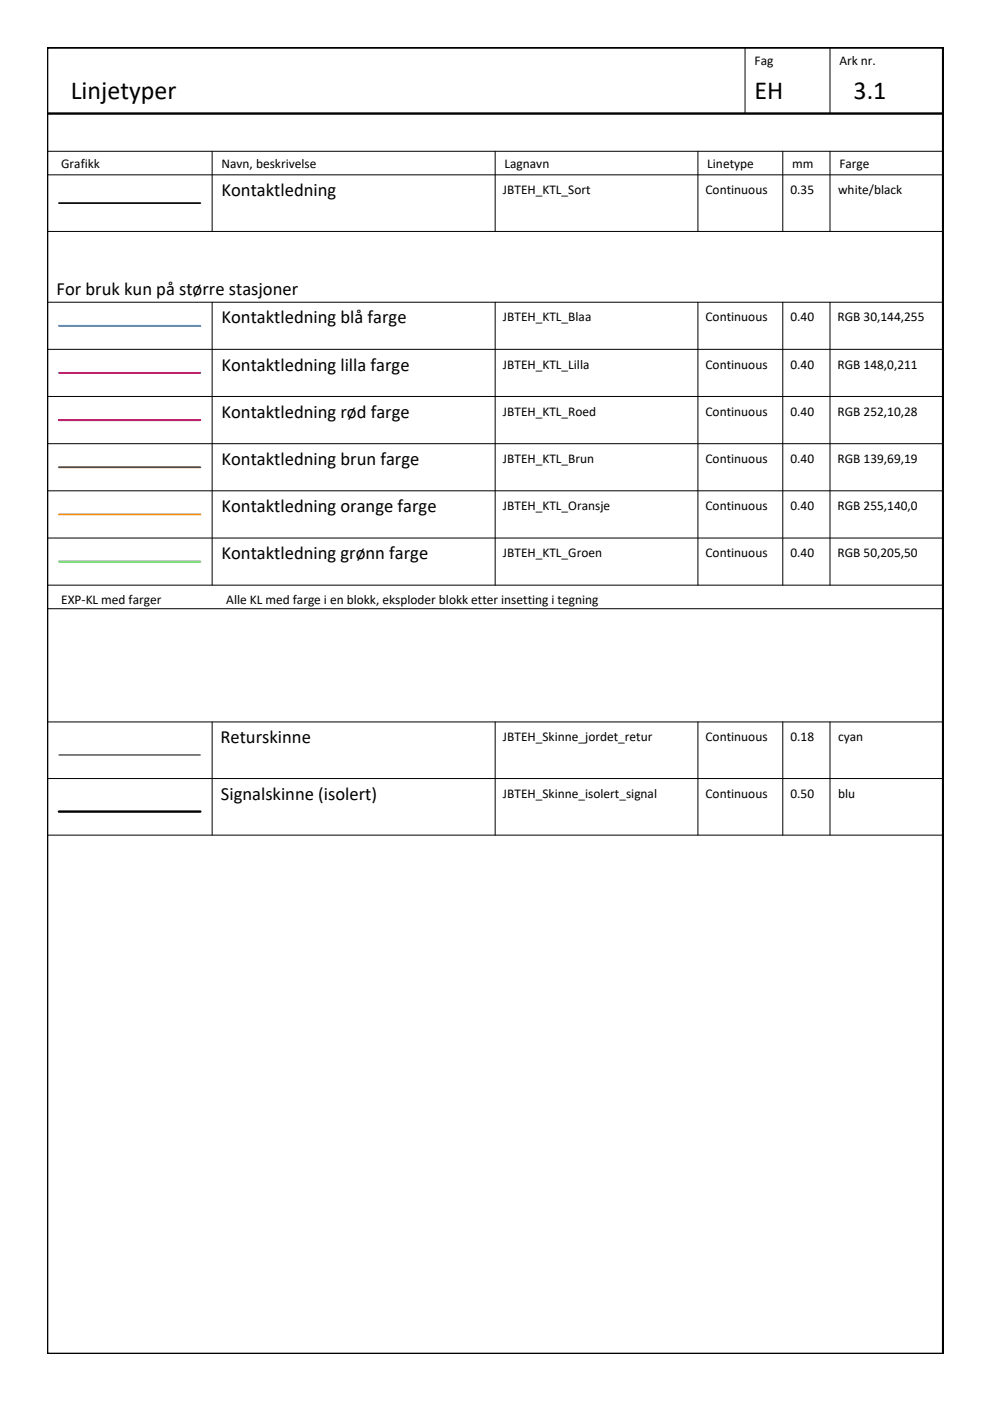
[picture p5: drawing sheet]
<svg xmlns="http://www.w3.org/2000/svg" width="210mm" height="297mm" viewBox="0 0 210 297" stroke-linecap="round" stroke-linejoin="round" font-family="sans-serif">
<defs><g id="words">
<g font-size="5.5">
<text x="15" y="21.1">Linjetyper</text>
<text x="160" y="21.1">EH</text>
<text x="181" y="21.1">3.1</text>
</g>
<g font-size="3.9">
<text x="47" y="41.6">Kontaktledning</text>
<text x="12" y="62.6">For bruk kun på større stasjoner</text>
<text x="47" y="68.6">Kontaktledning blå farge</text>
<text x="47" y="78.6">Kontaktledning lilla farge</text>
<text x="47" y="88.6">Kontaktledning rød farge</text>
<text x="47" y="98.6">Kontaktledning brun farge</text>
<text x="47" y="108.6">Kontaktledning orange farge</text>
<text x="47" y="118.6">Kontaktledning grønn farge</text>
<text x="46.7" y="157.6">Returskinne</text>
<text x="46.8" y="169.6">Signalskinne (isolert)</text>
</g>
<g font-size="2.8">
<text x="160" y="13.9">Fag</text>
<text x="178" y="13.9">Ark nr.</text>
<text x="13" y="35.6">Grafikk</text>
<text x="47" y="35.6">Navn, beskrivelse</text>
<text x="107" y="35.6">Lagnavn</text>
<text x="150" y="35.6">Linetype</text>
<text x="168" y="35.6">mm</text>
<text x="178" y="35.6">Farge</text>
<text x="106.6" y="41.2">JBTEH_KTL_Sort</text>
<text x="149.6" y="41.2">Continuous</text>
<text x="167.6" y="41.2">0.35</text>
<text x="177.7" y="41.2">white/black</text>
<text x="106.6" y="68.2">JBTEH_KTL_Blaa</text>
<text x="149.6" y="68.2">Continuous</text>
<text x="167.6" y="68.2">0.40</text>
<text x="177.6" y="68.2">RGB 30,144,255</text>
<text x="106.6" y="78.2">JBTEH_KTL_Lilla</text>
<text x="149.6" y="78.2">Continuous</text>
<text x="167.6" y="78.2">0.40</text>
<text x="177.6" y="78.2">RGB 148,0,211</text>
<text x="106.6" y="88.2">JBTEH_KTL_Roed</text>
<text x="149.6" y="88.2">Continuous</text>
<text x="167.6" y="88.2">0.40</text>
<text x="177.6" y="88.2">RGB 252,10,28</text>
<text x="106.6" y="98.2">JBTEH_KTL_Brun</text>
<text x="149.6" y="98.2">Continuous</text>
<text x="167.6" y="98.2">0.40</text>
<text x="177.6" y="98.2">RGB 139,69,19</text>
<text x="106.6" y="108.2">JBTEH_KTL_Oransje</text>
<text x="149.6" y="108.2">Continuous</text>
<text x="167.6" y="108.2">0.40</text>
<text x="177.6" y="108.2">RGB 255,140,0</text>
<text x="106.6" y="118.2">JBTEH_KTL_Groen</text>
<text x="149.6" y="118.2">Continuous</text>
<text x="167.6" y="118.2">0.40</text>
<text x="177.6" y="118.2">RGB 50,205,50</text>
<text x="13" y="128.1">EXP-KL med farger</text>
<text x="48" y="128.1">Alle KL med farge i en blokk, eksploder blokk etter insetting i tegning</text>
<text x="106.6" y="157.1">JBTEH_Skinne_jordet_retur</text>
<text x="149.6" y="157.1">Continuous</text>
<text x="167.6" y="157.1">0.18</text>
<text x="177.7" y="157.1">cyan</text>
<text x="106.6" y="169.1">JBTEH_Skinne_isolert_signal</text>
<text x="149.6" y="169.1">Continuous</text>
<text x="167.6" y="169.1">0.50</text>
<text x="177.7" y="169.1">blu</text>
</g>
</g></defs>
<path d="M10 10.1h190v276.9h-190zM10 24.1h189.9M12.5 172.1h30" fill="none" stroke="#000" stroke-width=".51"/>
<g fill="none" stroke="#000" stroke-width=".21">
<path d="M158 10.1v14M176 10.1v14M10 32.1h189.9M10 37.1h189.9M45 32.1v17M105 32.1v17M148 32.1v17M166 32.1v17M176 32.1v17M10 49.1h189.9M10 64.1h189.9M10 74.1h189.9"/>
<path d="M45 64.1v60M105 64.1v60M148 64.1v60M166 64.1v60M176 64.1v60M10 84.1h189.9M10 94.1h189.9M10 114.1h189.9M10 104.1h189.9M10 124.1h189.9M10 129.1h189.9M10 153.1h189.9"/>
<path d="M45 153.1v24M105 153.1v24M148 153.1v24M166 153.1v24M176 153.1v24M10 177.1h189.9M10 165.1h189.9M12.5 160.1h30"/>
</g>
<path d="M12.5 43.1h30" fill="none" stroke="#000" stroke-width=".36"/>
<path d="M12.5 69.1h30" fill="none" stroke="#1e90ff" stroke-width=".4"/>
<path d="M12.5 79.1h30" fill="none" stroke="#9400d3" stroke-width=".4"/>
<path d="M12.5 89.1h30" fill="none" stroke="#fc0a1c" stroke-width=".4"/>
<path d="M12.5 99.1h30" fill="none" stroke="#8b4513" stroke-width=".4"/>
<path d="M12.5 109.1h30" fill="none" stroke="#ff8c00" stroke-width=".4"/>
<path d="M12.5 119.1h30" fill="none" stroke="#32cd32" stroke-width=".4"/>
<use href="#words"/>
</svg>
